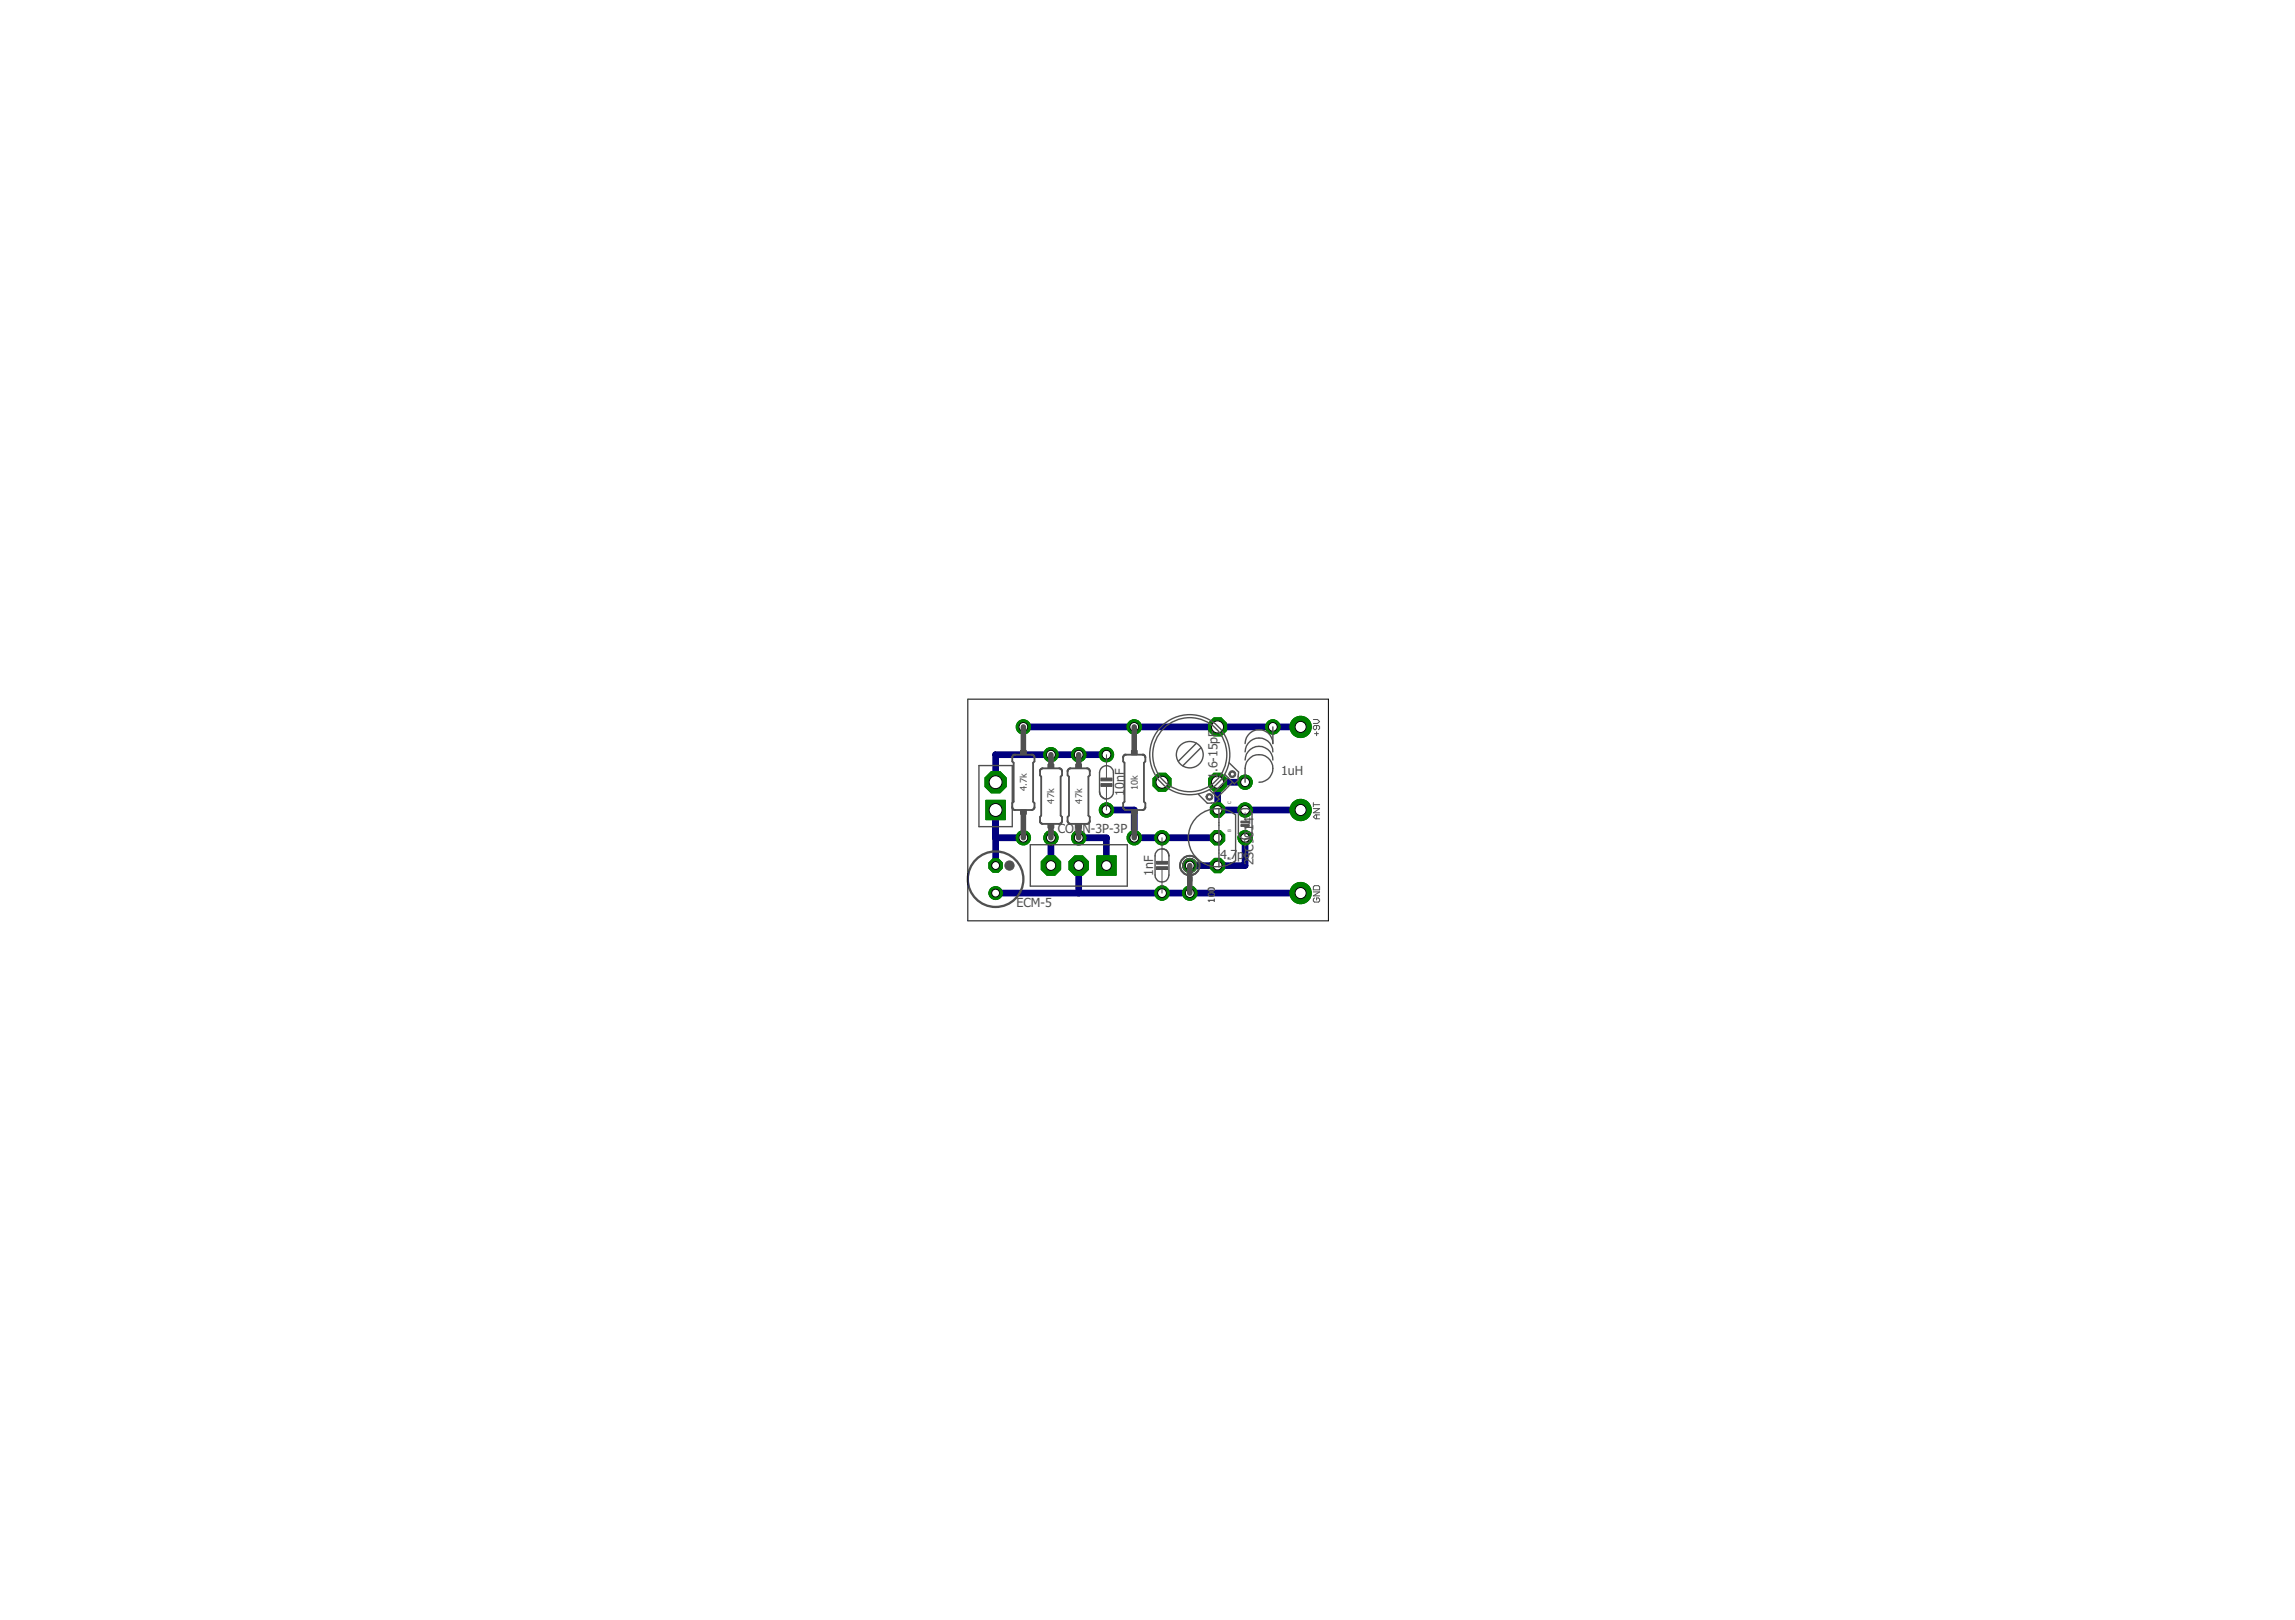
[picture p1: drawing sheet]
<svg xmlns="http://www.w3.org/2000/svg" width="210mm" height="148mm" viewBox="0 0 210 148" stroke-linecap="round" stroke-linejoin="round" font-family="sans-serif">
<defs><g id="words">
<g font-size="1.1" fill="#505050">
<text x="111.3" y="71.2" transform="rotate(-90 111.3 71.2)">1.6-15pF</text>
<text x="117.2" y="70.9">1uH</text>
<text x="96.8" y="76.2">CONN-3P-3P</text>
<text x="102.8" y="72.8" transform="rotate(-90 102.8 72.8)">10nF</text>
<text x="93" y="83">ECM-5</text>
<text x="105.5" y="80.1" transform="rotate(-90 105.5 80.1)">1nF</text>
<text x="111.6" y="78.6">4.7</text>
<text x="113.2" y="78.6">pF</text>
<text x="114.6" y="79.2" transform="rotate(-90 114.6 79.2)">2SC9014</text>
</g>
<g font-size=".8" fill="#505050">
<text x="93.9" y="72.4" transform="rotate(-90 93.9 72.4)">4.7k</text>
<text x="96.4" y="73.5" transform="rotate(-90 96.4 73.5)">47k</text>
<text x="99" y="73.5" transform="rotate(-90 99 73.5)">47k</text>
<text x="104.1" y="72.2" transform="rotate(-90 104.1 72.2)">10k</text>
<text x="111.1" y="82.5" transform="rotate(-90 111.1 82.5)">10</text>
<text x="111.1" y="81.6" transform="rotate(-90 111.1 81.6)">0</text>
</g>
<g font-size=".4" fill="#505050">
<text x="112.6" y="76.1" transform="rotate(-90 112.6 76.1)">B</text>
<text x="112.6" y="73.6" transform="rotate(-90 112.6 73.6)">C</text>
<text x="112.6" y="78.6" transform="rotate(-90 112.6 78.6)">E</text>
</g>
</g></defs>
<path d="M91.1 76.6h2.5M91.1 74.1v5.1M93.6 66.5h25.4M96.1 76.6v2.6M98.7 76.6h2.5v2.6M98.7 79.2v2.5M101.2 74.1h2.5v2.5h7.7M101.2 69h-10.1v2.5M113.9 76.6v2.6h-5.1M113.9 71.5h-2.5v2.6h7.6M91.1 81.7h27.9" fill="none" stroke="#000080" stroke-width=".61"/>
<circle cx="113.9" cy="76.6" r=".66" fill="#008000" stroke="#008000" stroke-width=".09"/>
<circle cx="113.9" cy="76.6" r=".4" fill="#fff" stroke="#000" stroke-width=".09"/>
<circle cx="113.9" cy="74.1" r=".66" fill="#008000" stroke="#008000" stroke-width=".09"/>
<circle cx="113.9" cy="74.1" r=".4" fill="#fff" stroke="#000" stroke-width=".09"/>
<circle cx="106.3" cy="81.7" r=".66" fill="#008000" stroke="#008000" stroke-width=".09"/>
<circle cx="106.3" cy="81.7" r=".4" fill="#fff" stroke="#000" stroke-width=".09"/>
<circle cx="106.3" cy="76.6" r=".66" fill="#008000" stroke="#008000" stroke-width=".09"/>
<circle cx="106.3" cy="76.6" r=".4" fill="#fff" stroke="#000" stroke-width=".09"/>
<circle cx="98.7" cy="76.6" r=".66" fill="#008000" stroke="#008000" stroke-width=".09"/>
<circle cx="98.7" cy="76.6" r=".4" fill="#fff" stroke="#000" stroke-width=".09"/>
<circle cx="98.7" cy="69" r=".66" fill="#008000" stroke="#008000" stroke-width=".09"/>
<circle cx="98.7" cy="69" r=".4" fill="#fff" stroke="#000" stroke-width=".09"/>
<circle cx="103.7" cy="66.5" r=".66" fill="#008000" stroke="#008000" stroke-width=".09"/>
<circle cx="103.7" cy="66.5" r=".4" fill="#fff" stroke="#000" stroke-width=".09"/>
<circle cx="103.7" cy="76.6" r=".66" fill="#008000" stroke="#008000" stroke-width=".09"/>
<circle cx="103.7" cy="76.6" r=".4" fill="#fff" stroke="#000" stroke-width=".09"/>
<circle cx="106.3" cy="71.5" r=".89" fill="#008000" stroke="#008000" stroke-width=".09"/>
<circle cx="106.3" cy="71.5" r=".55" fill="#fff" stroke="#000" stroke-width=".09"/>
<circle cx="111.4" cy="71.5" r=".89" fill="#008000" stroke="#008000" stroke-width=".09"/>
<circle cx="111.4" cy="71.5" r=".55" fill="#fff" stroke="#000" stroke-width=".09"/>
<circle cx="111.4" cy="66.5" r=".89" fill="#008000" stroke="#008000" stroke-width=".09"/>
<circle cx="111.4" cy="66.5" r=".55" fill="#fff" stroke="#000" stroke-width=".09"/>
<circle cx="108.8" cy="79.2" r=".66" fill="#008000" stroke="#008000" stroke-width=".09"/>
<circle cx="108.8" cy="79.2" r=".4" fill="#fff" stroke="#000" stroke-width=".09"/>
<circle cx="108.8" cy="81.7" r=".66" fill="#008000" stroke="#008000" stroke-width=".09"/>
<circle cx="108.8" cy="81.7" r=".4" fill="#fff" stroke="#000" stroke-width=".09"/>
<circle cx="119" cy="66.5" r=".97" fill="#008000" stroke="#008000" stroke-width=".09"/>
<circle cx="119" cy="66.5" r=".51" fill="#fff" stroke="#000" stroke-width=".09"/>
<circle cx="119" cy="81.7" r=".97" fill="#008000" stroke="#008000" stroke-width=".09"/>
<circle cx="119" cy="81.7" r=".51" fill="#fff" stroke="#000" stroke-width=".09"/>
<circle cx="119" cy="74.1" r=".97" fill="#008000" stroke="#008000" stroke-width=".09"/>
<circle cx="119" cy="74.1" r=".51" fill="#fff" stroke="#000" stroke-width=".09"/>
<circle cx="111.4" cy="74.1" r=".71" fill="#008000" stroke="#008000" stroke-width=".09"/>
<circle cx="111.4" cy="74.1" r=".4" fill="#fff" stroke="#000" stroke-width=".09"/>
<circle cx="111.4" cy="79.2" r=".71" fill="#008000" stroke="#008000" stroke-width=".09"/>
<circle cx="111.4" cy="79.2" r=".4" fill="#fff" stroke="#000" stroke-width=".09"/>
<circle cx="111.4" cy="76.6" r=".71" fill="#008000" stroke="#008000" stroke-width=".09"/>
<circle cx="111.4" cy="76.6" r=".4" fill="#fff" stroke="#000" stroke-width=".09"/>
<circle cx="113.9" cy="71.5" r=".66" fill="#008000" stroke="#008000" stroke-width=".09"/>
<circle cx="113.9" cy="71.5" r=".4" fill="#fff" stroke="#000" stroke-width=".09"/>
<circle cx="116.4" cy="66.5" r=".66" fill="#008000" stroke="#008000" stroke-width=".09"/>
<circle cx="116.4" cy="66.5" r=".4" fill="#fff" stroke="#000" stroke-width=".09"/>
<circle cx="96.1" cy="79.2" r=".96" fill="#008000" stroke="#008000" stroke-width=".09"/>
<circle cx="96.1" cy="79.2" r=".44" fill="#fff" stroke="#000" stroke-width=".09"/>
<circle cx="98.7" cy="79.2" r=".96" fill="#008000" stroke="#008000" stroke-width=".09"/>
<circle cx="98.7" cy="79.2" r=".44" fill="#fff" stroke="#000" stroke-width=".09"/>
<path d="M100.3 78.3h1.8v1.8h-1.8z" fill="#008000" stroke="#008000" stroke-width=".09"/>
<circle cx="101.2" cy="79.2" r=".44" fill="#fff" stroke="#000" stroke-width=".09"/>
<circle cx="101.2" cy="69" r=".66" fill="#008000" stroke="#008000" stroke-width=".09"/>
<circle cx="101.2" cy="69" r=".4" fill="#fff" stroke="#000" stroke-width=".09"/>
<circle cx="101.2" cy="74.1" r=".66" fill="#008000" stroke="#008000" stroke-width=".09"/>
<circle cx="101.2" cy="74.1" r=".4" fill="#fff" stroke="#000" stroke-width=".09"/>
<circle cx="96.1" cy="76.6" r=".66" fill="#008000" stroke="#008000" stroke-width=".09"/>
<circle cx="96.1" cy="76.6" r=".4" fill="#fff" stroke="#000" stroke-width=".09"/>
<circle cx="96.1" cy="69" r=".66" fill="#008000" stroke="#008000" stroke-width=".09"/>
<circle cx="96.1" cy="69" r=".4" fill="#fff" stroke="#000" stroke-width=".09"/>
<circle cx="91.1" cy="71.5" r="1.05" fill="#008000" stroke="#008000" stroke-width=".09"/>
<circle cx="91.1" cy="71.5" r=".59" fill="#fff" stroke="#000" stroke-width=".09"/>
<path d="M90.2 73.2h1.7v1.8h-1.7z" fill="#008000" stroke="#008000" stroke-width=".09"/>
<circle cx="91.1" cy="74.1" r=".59" fill="#fff" stroke="#000" stroke-width=".09"/>
<circle cx="93.6" cy="66.5" r=".66" fill="#008000" stroke="#008000" stroke-width=".09"/>
<circle cx="93.6" cy="66.5" r=".4" fill="#fff" stroke="#000" stroke-width=".09"/>
<circle cx="93.6" cy="76.6" r=".66" fill="#008000" stroke="#008000" stroke-width=".09"/>
<circle cx="93.6" cy="76.6" r=".4" fill="#fff" stroke="#000" stroke-width=".09"/>
<circle cx="91.1" cy="81.7" r=".61" fill="#008000" stroke="#008000" stroke-width=".09"/>
<circle cx="91.1" cy="81.7" r=".36" fill="#fff" stroke="#000" stroke-width=".09"/>
<circle cx="91.1" cy="79.2" r=".66" fill="#008000" stroke="#008000" stroke-width=".09"/>
<circle cx="91.1" cy="79.2" r=".36" fill="#fff" stroke="#000" stroke-width=".09"/>
<circle cx="113.9" cy="76.6" r=".66" fill="#008000" stroke="#008000" stroke-width=".09"/>
<circle cx="113.9" cy="76.6" r=".4" fill="#fff" stroke="#000" stroke-width=".09"/>
<circle cx="113.9" cy="74.1" r=".66" fill="#008000" stroke="#008000" stroke-width=".09"/>
<circle cx="113.9" cy="74.1" r=".4" fill="#fff" stroke="#000" stroke-width=".09"/>
<circle cx="106.3" cy="81.7" r=".66" fill="#008000" stroke="#008000" stroke-width=".09"/>
<circle cx="106.3" cy="81.7" r=".4" fill="#fff" stroke="#000" stroke-width=".09"/>
<circle cx="106.3" cy="76.6" r=".66" fill="#008000" stroke="#008000" stroke-width=".09"/>
<circle cx="106.3" cy="76.6" r=".4" fill="#fff" stroke="#000" stroke-width=".09"/>
<circle cx="98.7" cy="76.6" r=".66" fill="#008000" stroke="#008000" stroke-width=".09"/>
<circle cx="98.7" cy="76.6" r=".4" fill="#fff" stroke="#000" stroke-width=".09"/>
<circle cx="98.7" cy="69" r=".66" fill="#008000" stroke="#008000" stroke-width=".09"/>
<circle cx="98.7" cy="69" r=".4" fill="#fff" stroke="#000" stroke-width=".09"/>
<circle cx="103.7" cy="66.5" r=".66" fill="#008000" stroke="#008000" stroke-width=".09"/>
<circle cx="103.7" cy="66.5" r=".4" fill="#fff" stroke="#000" stroke-width=".09"/>
<circle cx="103.7" cy="76.6" r=".66" fill="#008000" stroke="#008000" stroke-width=".09"/>
<circle cx="103.7" cy="76.6" r=".4" fill="#fff" stroke="#000" stroke-width=".09"/>
<circle cx="106.3" cy="71.5" r=".89" fill="#008000" stroke="#008000" stroke-width=".09"/>
<circle cx="106.3" cy="71.5" r=".55" fill="#fff" stroke="#000" stroke-width=".09"/>
<circle cx="111.4" cy="71.5" r=".89" fill="#008000" stroke="#008000" stroke-width=".09"/>
<circle cx="111.4" cy="71.5" r=".55" fill="#fff" stroke="#000" stroke-width=".09"/>
<circle cx="111.4" cy="66.5" r=".89" fill="#008000" stroke="#008000" stroke-width=".09"/>
<circle cx="111.4" cy="66.5" r=".55" fill="#fff" stroke="#000" stroke-width=".09"/>
<circle cx="108.8" cy="79.2" r=".66" fill="#008000" stroke="#008000" stroke-width=".09"/>
<circle cx="108.8" cy="79.2" r=".4" fill="#fff" stroke="#000" stroke-width=".09"/>
<circle cx="108.8" cy="81.7" r=".66" fill="#008000" stroke="#008000" stroke-width=".09"/>
<circle cx="108.8" cy="81.7" r=".4" fill="#fff" stroke="#000" stroke-width=".09"/>
<circle cx="119" cy="66.5" r=".97" fill="#008000" stroke="#008000" stroke-width=".09"/>
<circle cx="119" cy="66.5" r=".51" fill="#fff" stroke="#000" stroke-width=".09"/>
<circle cx="119" cy="81.7" r=".97" fill="#008000" stroke="#008000" stroke-width=".09"/>
<circle cx="119" cy="81.7" r=".51" fill="#fff" stroke="#000" stroke-width=".09"/>
<circle cx="119" cy="74.1" r=".97" fill="#008000" stroke="#008000" stroke-width=".09"/>
<circle cx="119" cy="74.1" r=".51" fill="#fff" stroke="#000" stroke-width=".09"/>
<circle cx="111.4" cy="74.1" r=".71" fill="#008000" stroke="#008000" stroke-width=".09"/>
<circle cx="111.4" cy="74.1" r=".4" fill="#fff" stroke="#000" stroke-width=".09"/>
<circle cx="111.4" cy="79.2" r=".71" fill="#008000" stroke="#008000" stroke-width=".09"/>
<circle cx="111.4" cy="79.2" r=".4" fill="#fff" stroke="#000" stroke-width=".09"/>
<circle cx="111.4" cy="76.6" r=".71" fill="#008000" stroke="#008000" stroke-width=".09"/>
<circle cx="111.4" cy="76.6" r=".4" fill="#fff" stroke="#000" stroke-width=".09"/>
<circle cx="113.9" cy="71.5" r=".66" fill="#008000" stroke="#008000" stroke-width=".09"/>
<circle cx="113.9" cy="71.5" r=".4" fill="#fff" stroke="#000" stroke-width=".09"/>
<circle cx="116.4" cy="66.5" r=".66" fill="#008000" stroke="#008000" stroke-width=".09"/>
<circle cx="116.4" cy="66.5" r=".4" fill="#fff" stroke="#000" stroke-width=".09"/>
<circle cx="96.1" cy="79.2" r=".96" fill="#008000" stroke="#008000" stroke-width=".09"/>
<circle cx="96.1" cy="79.2" r=".44" fill="#fff" stroke="#000" stroke-width=".09"/>
<circle cx="98.7" cy="79.2" r=".96" fill="#008000" stroke="#008000" stroke-width=".09"/>
<circle cx="98.7" cy="79.2" r=".44" fill="#fff" stroke="#000" stroke-width=".09"/>
<path d="M100.3 78.3h1.8v1.8h-1.8z" fill="#008000" stroke="#008000" stroke-width=".09"/>
<circle cx="101.2" cy="79.2" r=".44" fill="#fff" stroke="#000" stroke-width=".09"/>
<circle cx="101.2" cy="69" r=".66" fill="#008000" stroke="#008000" stroke-width=".09"/>
<circle cx="101.2" cy="69" r=".4" fill="#fff" stroke="#000" stroke-width=".09"/>
<circle cx="101.2" cy="74.1" r=".66" fill="#008000" stroke="#008000" stroke-width=".09"/>
<circle cx="101.2" cy="74.1" r=".4" fill="#fff" stroke="#000" stroke-width=".09"/>
<circle cx="96.1" cy="76.6" r=".66" fill="#008000" stroke="#008000" stroke-width=".09"/>
<circle cx="96.1" cy="76.6" r=".4" fill="#fff" stroke="#000" stroke-width=".09"/>
<circle cx="96.1" cy="69" r=".66" fill="#008000" stroke="#008000" stroke-width=".09"/>
<circle cx="96.1" cy="69" r=".4" fill="#fff" stroke="#000" stroke-width=".09"/>
<circle cx="91.1" cy="71.5" r="1.05" fill="#008000" stroke="#008000" stroke-width=".09"/>
<circle cx="91.1" cy="71.5" r=".59" fill="#fff" stroke="#000" stroke-width=".09"/>
<path d="M90.2 73.2h1.7v1.8h-1.7z" fill="#008000" stroke="#008000" stroke-width=".09"/>
<circle cx="91.1" cy="74.1" r=".59" fill="#fff" stroke="#000" stroke-width=".09"/>
<circle cx="93.6" cy="66.5" r=".66" fill="#008000" stroke="#008000" stroke-width=".09"/>
<circle cx="93.6" cy="66.5" r=".4" fill="#fff" stroke="#000" stroke-width=".09"/>
<circle cx="93.6" cy="76.6" r=".66" fill="#008000" stroke="#008000" stroke-width=".09"/>
<circle cx="93.6" cy="76.6" r=".4" fill="#fff" stroke="#000" stroke-width=".09"/>
<circle cx="91.1" cy="81.7" r=".61" fill="#008000" stroke="#008000" stroke-width=".09"/>
<circle cx="91.1" cy="81.7" r=".36" fill="#fff" stroke="#000" stroke-width=".09"/>
<circle cx="91.1" cy="79.2" r=".66" fill="#008000" stroke="#008000" stroke-width=".09"/>
<circle cx="91.1" cy="79.2" r=".36" fill="#fff" stroke="#000" stroke-width=".09"/>
<g fill="none" stroke="#505050" stroke-width=".13">
<path d="M89.5 70h3.1v5.6h-3.1zM94.2 77.3h8.9v3.7h-8.9zM100.7 70.3a.63 .63 0 0 1 .7-.2 .63 .63 0 0 1 .4 .6v1.7a.63 .63 0 0 1-.6 .7 .63 .63 0 0 1-.6-.7v-1.7zM105.9 77.7a.65 .65 0 0 1 1 .6v1.7a.63 .63 0 0 1-.6 .7 .63 .63 0 0 1-.7-.7l.1-1.9zM109.4 68l-1.6 1.6M109.8 68.4l-1.6 1.6M110.6 72.2l.9 .9-.3 .3-.8 .1-.8-.9M111.5 74a2.66 2.66 0 0 0-2.8 2.6 2.66 2.66 0 0 0 2.8 2.7M111.5 74l1 .2M111.5 74v5.3M112.3 71.2l-1.3 1.3M112.4 69.8l.9 .8-.1 .8-.3 .3-.9-.9"/>
<path d="M112.5 74.2l.5 .3v4.2l-.2 .2a2.4 2.4 0 0 1-1.3 .4M112.7 71.6l-1.4 1.3M113.4 74.1a.65 .65 0 0 1 .7-.1 .65 .65 0 0 1 .4 .5v1.7a.64 .64 0 0 1-.6 .6 .64 .64 0 0 1-.6-.6v-1.7zM113.9 68.8a1.27 1.27 0 0 1 1.2-1.3 1.27 1.27 0 0 1 1.3 1.3M113.9 69.5a1.27 1.27 0 0 1 1.2-1.2 1.27 1.27 0 0 1 1.3 1.2M113.9 71.5a2.45 2.45 0 0 1 .3-2 1.26 1.26 0 0 1 2.1 .2 1.26 1.26 0 0 1-1.2 1.8M116.4 66.5v1.5a1.27 1.27 0 0 0-1.3-1.3 1.27 1.27 0 0 0-1.2 1.3"/>
<circle cx="108.8" cy="69" r="3.7"/>
<circle cx="108.8" cy="69" r="3.4"/>
<circle cx="108.8" cy="69" r="1.22"/>
</g>
<g fill="#505050" stroke="#505050" stroke-width=".09">
<path d="M113.5 75.1h.8v.2h-.8z"/>
<path d="M113.5 75.4h.8v.2h-.8z"/>
<path d="M105.8 78.8h1v.2h-1z"/>
<path d="M105.8 79.3h1v.2h-1z"/>
<path d="M98.4 69.9h.5v.4h-.5z"/>
<path d="M98.4 75.4h.5v.3h-.5z"/>
<path d="M103.5 74.1h.5v.4h-.5z"/>
<path d="M103.5 68.6h.5v.4h-.5z"/>
<path d="M100.7 71.7h1v.2h-1z"/>
<path d="M100.7 71.2h1v.2h-1z"/>
<path d="M95.9 69.9h.5v.4h-.5z"/>
<path d="M95.9 75.4h.5v.3h-.5z"/>
<path d="M93.3 74.1h.6v.4h-.6z"/>
<path d="M93.3 68.6h.6v.4h-.6z"/>
</g>
<g fill="none" stroke="#505050" stroke-width=".17">
<path d="M92.6 69.1l.1-.1h1.7l.2 .2v.4l-.1 .2v3.5l.1 .1v.4l-.2 .3h-1.6l-.2-.2v-.5l.1-.1v-3.5l-.1-.2zM95.2 70.4l.2-.1h1.5l.2 .1v.1v.4l-.1 .1v3.6l.1 .1v.5l-.2 .2h-1.5l-.2-.1a.63 .63 0 0 1 0-.7v-3.6a.63 .63 0 0 1 0-.6zM97.7 70.4l.2-.1h1.5l.3 .1v.5l-.2 .1v3.6l.2 .1v.4l-.2 .2-1.6 .1-.2-.2-.1-.5 .2-.1v-3.6l-.2-.1zM102.8 69.1l.1-.1h1.7l.1 .2 .1 .4-.2 .2v3.5l.2 .1v.4l-.2 .3h-1.6l-.3-.2v-.5l.1-.1v-3.5l-.1-.2z"/>
<circle cx="108.8" cy="79.2" r=".89"/>
</g>
<g fill="#505050" stroke="#505050" stroke-width=".09">
<path d="M110.3 72.7a.32 .32 0 0 1 .6 0 .32 .32 0 0 1-.2 .5 .32 .32 0 0 1-.4-.3h.1a.19 .19 0 0 1 .3-.2 .19 .19 0 0 1 .1 .3 .19 .19 0 0 1-.3 0l-.1-.1h-.1z" fill-rule="evenodd"/>
<path d="M112.5 70.5a.32 .32 0 0 1 .5 .2 .32 .32 0 0 1-.2 .4 .32 .32 0 0 1-.4-.3h.1a.19 .19 0 0 1 .3-.2 .19 .19 0 0 1 .1 .3 .19 .19 0 0 1-.3 .1l-.1-.2h-.1z" fill-rule="evenodd"/>
<circle cx="92.3" cy="79.2" r=".42"/>
</g>
<path d="M93.6 66.5v2.1M93.6 74.5v2.1M96.1 69v.9M96.1 75.7v.9M98.7 69v.9M98.7 75.7v.9M103.7 66.5v2.1M103.7 74.5v2.1M108.8 79.2v2.5" fill="none" stroke="#505050" stroke-width=".51"/>
<g fill="none" stroke="#505050" stroke-width=".09">
<path d="M101.2 69v2.2M101.2 71.9v2.2M106.3 76.6v2.2M106.3 79.5v2.2M113.9 74.3v.7M113.9 75.7v.7M120.1 73.4v.4M120.1 65.8h.4l.2 .2-.2 .2h-.4M120.1 74h.6l-.6 .3h.6M120.1 73.6h.6M120.2 67.1h.4M120.4 66.4v.2l-.1 .1-.2-.1v-.1l.1-.1h.4l.1 .1v.1l-.1 .1"/>
<path d="M120.4 66.9v.4M120.4 74.5v.4M120.7 74.5h-.4l-.2 .2 .2 .2h.4M120.1 81.6h.6l-.6 .3h.6M120.2 82.1l-.1 .1v.2l.1 .1h.4l.1-.1v-.2l-.1-.1h-.2v.2M120.2 81h.4l.1 .1v.3h-.6v-.3z"/>
<circle cx="108.8" cy="79.2" r=".64"/>
</g>
<circle cx="91.1" cy="80.4" r="2.54" fill="none" stroke="#505050" stroke-width=".21"/>
<path d="M88.5 63.9h33v20.3h-33z" fill="none" stroke="#000" stroke-width=".09"/>
<use href="#words"/>
</svg>
